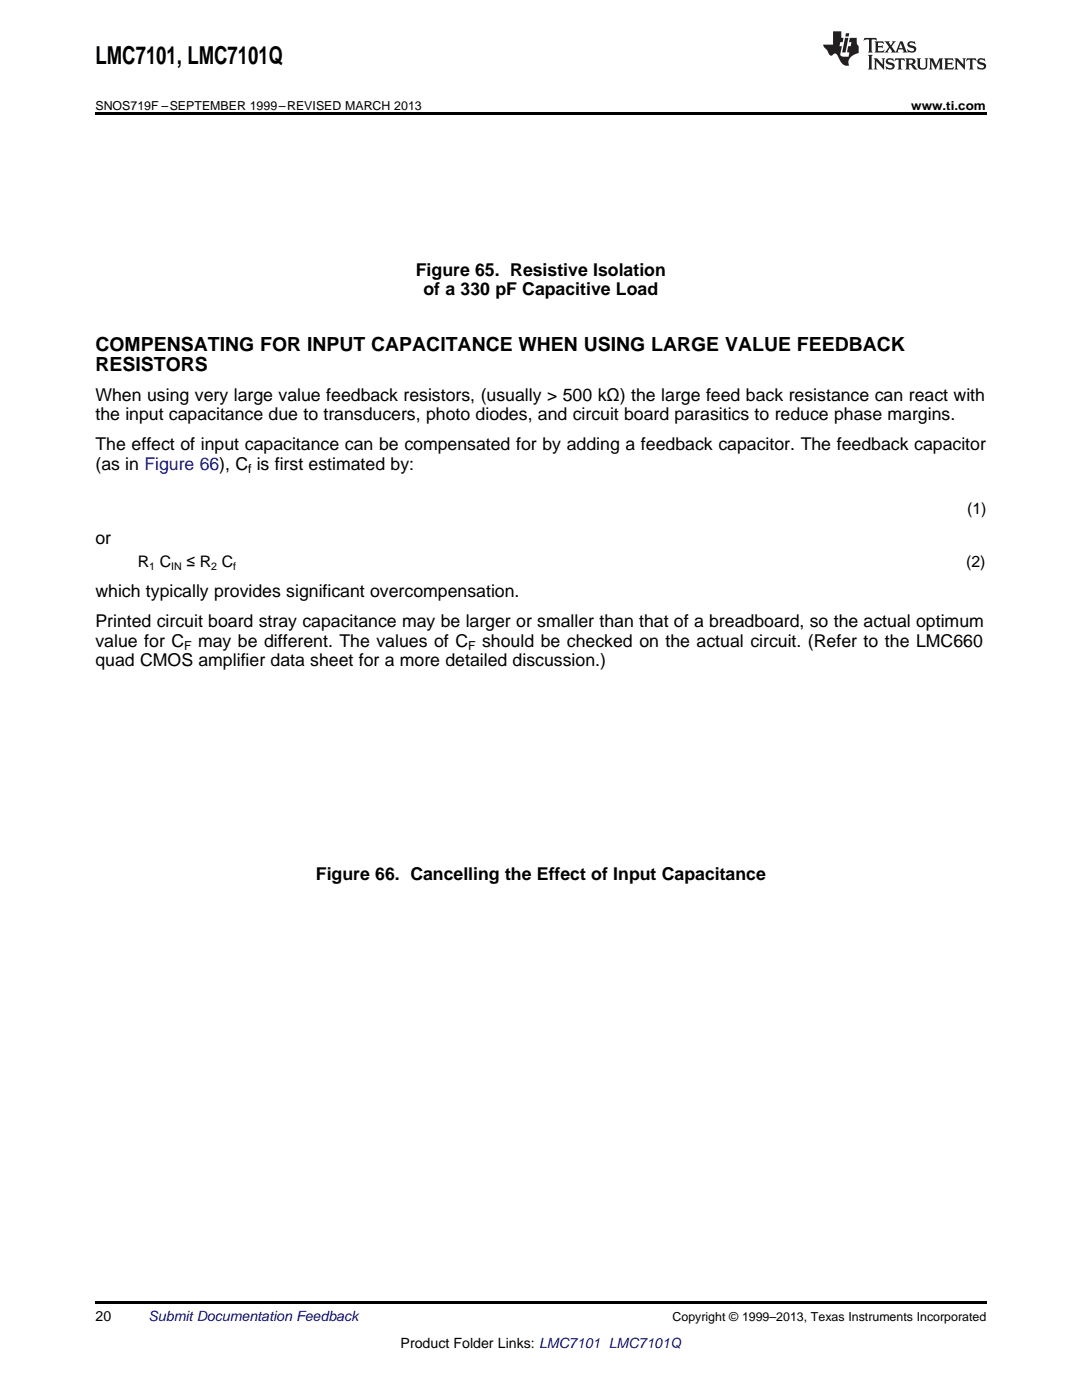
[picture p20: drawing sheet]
<svg xmlns="http://www.w3.org/2000/svg" width="216mm" height="279mm" viewBox="0 0 216 279" stroke-linecap="round" stroke-linejoin="round" font-family="sans-serif">
<defs><g id="words">
<text font-size="4.9" x="19" y="12.8">LMC7101, LMC7101Q</text>
<g font-size="3.9">
<text x="19" y="70.1">COMPENSATING FOR INPUT CAPACITANCE WHEN USING LARGE VALUE FEEDBACK</text>
<text x="19" y="74">RESISTORS</text>
</g>
<g font-size="3.5">
<text x="83" y="55.1">Figure 65. Resistive Isolation</text>
<text x="84.5" y="58.8">of a 330 pF Capacitive Load</text>
<text x="19" y="80">When using very large value feedback resistors, (usually &gt; 500 kΩ) the large feed back resistance can react with</text>
<text x="19" y="83.9">the input capacitance due to transducers, photo diodes, and circuit board parasitics to reduce phase margins.</text>
<text x="19" y="89.9">The effect of input capacitance can be compensated for by adding a feedback capacitor. The feedback capacitor</text>
<text x="19" y="93.8">(as in Figure 66), C is first estimated by:</text>
<text x="19" y="108.6">or</text>
<text x="19" y="119.2">which typically provides significant overcompensation.</text>
<text x="19" y="125.2">Printed circuit board stray capacitance may be larger or smaller than that of a breadboard, so the actual optimum</text>
<text x="19" y="129.1">value for C</text>
<text x="39.5" y="129.1">may be different. The values of C</text>
<text x="96.2" y="129.1">should be checked on the actual circuit. (Refer to the LMC660</text>
<text x="19" y="133">quad CMOS amplifier data sheet for a more detailed discussion.)</text>
<text x="63" y="175.7">Figure 66. Cancelling the Effect of Input Capacitance</text>
</g>
<g font-size="3.2">
<text x="193" y="102.6">(1)</text>
<text x="27.5" y="113.2">R C</text>
<text x="37.2" y="113.2">≤ R C</text>
<text x="192.8" y="113.2">(2)</text>
</g>
<g font-size="2.8">
<text x="19" y="263.6">20</text>
<text x="79.9" y="269">Product Folder Links: LMC7101 LMC7101Q</text>
</g>
<text font-size="2.8" fill="#0000c8" x="29.6" y="263.6">Submit Documentation Feedback</text>
<g font-size="2.5">
<text x="19" y="21.9">SNOS719F –SEPTEMBER 1999–REVISED MARCH 2013</text>
<text x="181.8" y="21.9">www.ti.com</text>
<text x="49.5" y="94.5">f</text>
<text x="36.7" y="129.8">F</text>
<text x="93.4" y="129.8">F</text>
<text x="134.2" y="263.6">Copyright © 1999–2013, Texas Instruments Incorporated</text>
</g>
<g font-size="2.1">
<text x="29.8" y="113.8">1</text>
<text x="34.1" y="113.8">IN</text>
<text x="42.2" y="113.8">2</text>
<text x="46.5" y="113.8">f</text>
</g>
</g></defs>
<path d="M19 22.5h177.8v.5h-177.8zM19 259.7h177.8v.5h-177.8z" fill="#000"/>
<g fill="#231f20">
<path d="M172.5 7.6l-.1 .5 .4-.2h.6v.1v2.1l-.2 .4h.9l-.2-.4v-2.1l.1-.1h.5l.5 .2-.2-.5zM174.5 8.3l.2 .3v1.5l-.2 .4h1.8l.2-.6a1.04 1.04 0 0 1-1.3 .2v-.7h.6l.3 .2v-.6l-.3 .2h-.6v-.6l.8-.1 .4 .3-.2-.5zM176.5 8.3l.9 1.1-.9 1.1h.8l-.2-.2 .4-.7 .5 .7-.2 .2h1.5l-.2-.2 .2-.4h.9l.1 .4-.2 .2h1l-.3-.3-.7-1.9h-.5l-.9 2-.8-1 .9-1h-.8l.1 .3-.4 .5-.3-.6 .1-.2zM179.7 8.6l.4 1h-.7zM181.3 8.4a.63 .63 0 0 0-.2 .7 .63 .63 0 0 0 .6 .4l.6 .2 .1 .2a.75 .75 0 0 1-.7 .4 .75 .75 0 0 1-.6-.5l.1 .7 .1-.1a1.11 1.11 0 0 0 1.5-.6 1.13 1.13 0 0 0-1.2-.8l-.1-.4a1.04 1.04 0 0 1 1.2 .2l-.2-.5-.2 .1-.4-.2zM173.2 10.9l.2 .4v2.2l-.2 .4h1l-.3-.4v-2.2l.3-.4zM174.3 11.6l.3 .4v1.5l-.3 .4h.8l-.2-.4v-1.3l1.5 1.7v-1.9l.2-.4h-.7l.2 .4v.9l-1.1-1.3zM177 11.8a.62 .62 0 0 0-.2 .7 .62 .62 0 0 0 .6 .4l.6 .1 .1 .3a.76 .76 0 0 1-.7 .3 .76 .76 0 0 1-.7-.4l.2 .7 .1-.1a1.11 1.11 0 0 0 1.5-.6 1.13 1.13 0 0 0-1.2-.8l-.1-.4a1.04 1.04 0 0 1 1.2 .2l-.2-.6-.2 .1-.5-.1zM178.7 11.6l-.2 .6a.61 .61 0 0 1 .8-.3v1.6l-.2 .4h.9l-.2-.4v-1.6a.63 .63 0 0 1 .7 .3l-.1-.6zM180.6 11.6l.3 .4v1.5l-.3 .4h1l-.2-.2-.1-.8 .6 .2a.76 .76 0 0 0 1.2 .7l-1-1a.58 .58 0 0 0 .6-.5 .58 .58 0 0 0-.5-.6zM181.4 11.9h.1a.45 .45 0 0 1 .5 .1 .45 .45 0 0 1 .1 .5l-.8 .2zM182.9 11.6l.2 .2a2.17 2.17 0 0 0 .3 1.9 .99 .99 0 0 0 1.6-.6v-1.1l.2-.4h-.7l.2 .2a1.92 1.92 0 0 1-.2 1.8 .6 .6 0 0 1-.9-.5v-1.1l.2-.4zM185.4 11.6l.2 .4v1.5l-.2 .4h.7l-.2-.4v-1.4l.8 1.8 .8-1.8v1.4l-.2 .4h.9l-.2-.4v-1.5l.2-.4h-.8l-.6 1.5-.6-1.5zM188.4 11.6l.2 .4v1.5l-.2 .4h1.8l.1-.6a1.04 1.04 0 0 1-1.2 .1v-.6h.5l.4 .2v-.6l-.4 .2h-.5v-.7h.8l.3 .3-.1-.6zM190.5 11.6l.2 .4v1.5l-.2 .4h.7l-.2-.4v-1.3l1.5 1.7v-1.9l.2-.4h-.7l.2 .4v.9l-1.1-1.3zM192.9 11.6l-.1 .6a.61 .61 0 0 1 .7-.3l.1 1.6-.3 .4h1l-.3-.4 .1-1.6a.63 .63 0 0 1 .7 .3l-.1-.6zM195.2 11.8a.62 .62 0 0 0-.2 .7 .62 .62 0 0 0 .6 .4l.6 .1 .1 .3a.76 .76 0 0 1-.7 .3 .76 .76 0 0 1-.6-.4l.1 .7 .1-.1a1.11 1.11 0 0 0 1.6-.6 1.13 1.13 0 0 0-1.3-.8l-.1-.4a1.04 1.04 0 0 1 1.2 .2l-.1-.6-.2 .1-.5-.1z"/>
<path d="M166.2 6.3v2.6h-1.9v.4l.8 .9a.91 .91 0 0 0 1 .8 .56 .56 0 0 1 .5-.3 .56 .56 0 0 1 .5 .3l.4 .8a1.53 1.53 0 0 0 1.9 1.2 1.54 1.54 0 0 1 1-2.1l.9-.3v-1.4a1.52 1.52 0 0 1-.4-1.6h-1.3l-.2 .8h.5l-.2 .8h-.5l-.1 1v.2l.4 .1-.2 .8a1.93 1.93 0 0 1-1.6-.3l.3-1.8h-.5l.2-.8h.4l.2-.8h-.4v-1.3zM168.6 7.6l-.6 2.9h.7l.6-2.9zM168.8 6.6l-.1 .7h.6l.2-.7z"/>
</g>
<use href="#words"/>
</svg>
